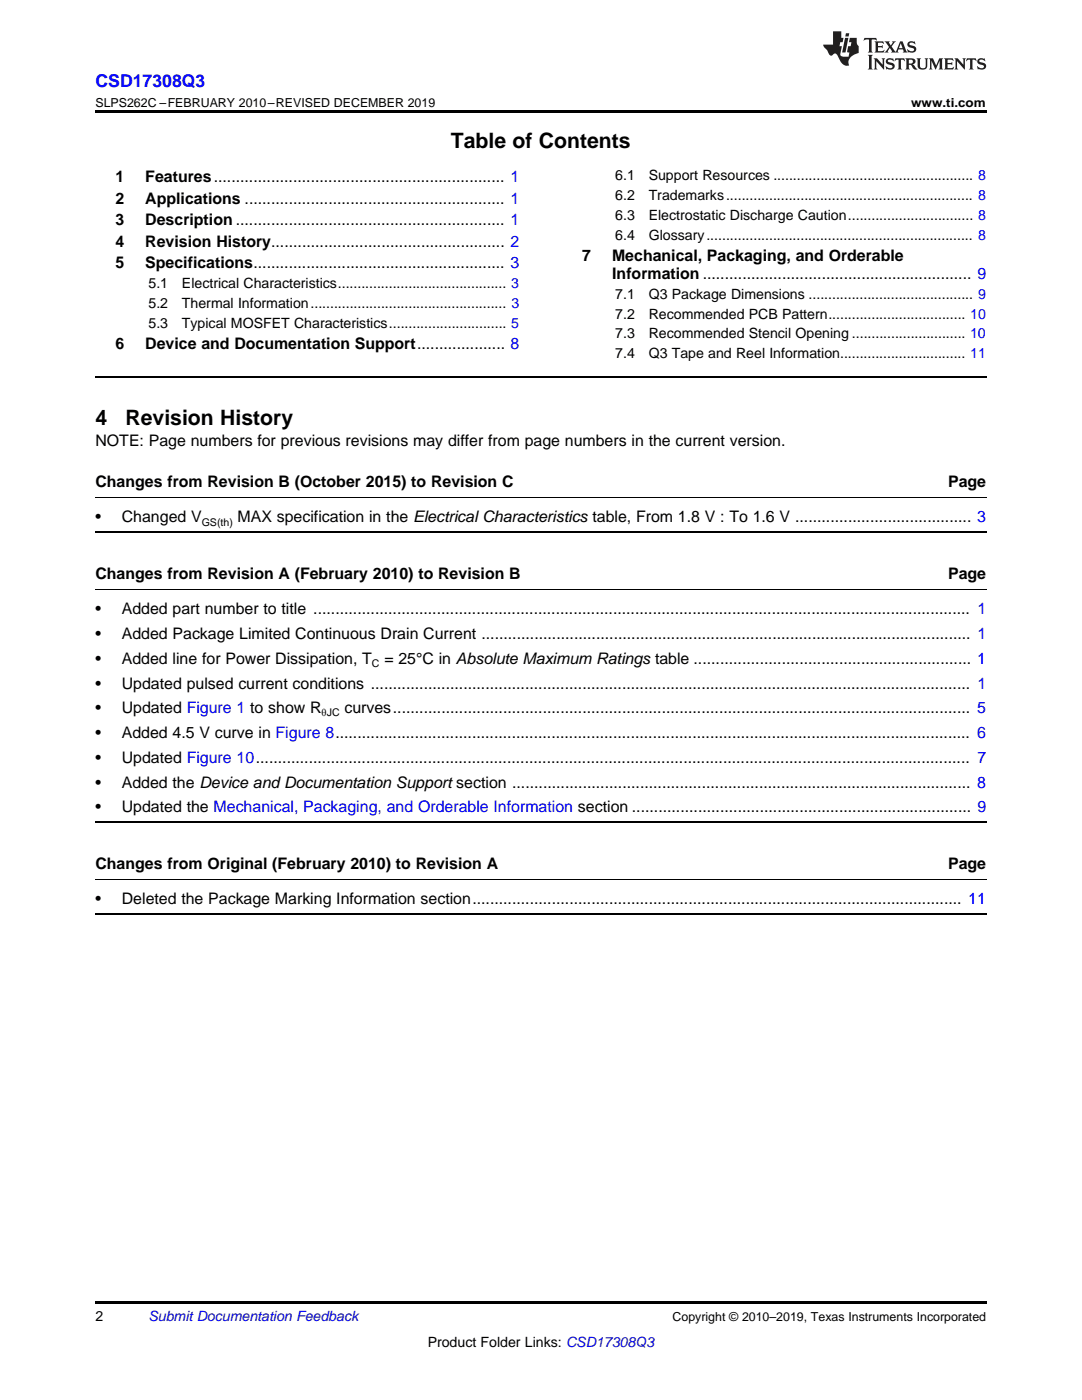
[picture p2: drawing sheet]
<svg xmlns="http://www.w3.org/2000/svg" width="216mm" height="279mm" viewBox="0 0 216 279" stroke-linecap="round" stroke-linejoin="round" font-family="sans-serif">
<defs><g id="words">
<g font-size="4.2">
<text x="90" y="29.6">Table of Contents</text>
<text x="19" y="84.8">4</text>
<text x="25" y="84.8">Revision History</text>
</g>
<text font-size="3.5" fill="#00f" x="19" y="17.3">CSD17308Q3</text>
<g font-size="3.2">
<text x="23" y="36.3">1</text>
<text x="23" y="40.6">2</text>
<text x="29" y="36.3">Features.................................................................. 1</text>
<text x="29" y="40.6">Applications ........................................................... 1</text>
<text x="23" y="44.9">3</text>
<text x="29" y="44.9">Description ............................................................. 1</text>
<text x="23" y="49.2">4</text>
<text x="23" y="53.6">5</text>
<text x="29" y="49.2">Revision History..................................................... 2</text>
<text x="29" y="53.6">Specifications......................................................... 3</text>
<text x="116.2" y="52.1">7</text>
<text x="122.1" y="52.1">Mechanical, Packaging, and Orderable</text>
<text x="122.2" y="55.7">Information ............................................................. 9</text>
<text x="23" y="69.7">6</text>
<text x="29" y="69.7">Device and Documentation Support.................... 8</text>
<text x="19" y="89.1">NOTE: Page numbers for previous revisions may differ from page numbers in the current version.</text>
<text x="19" y="97.2">Changes from Revision B (October 2015) to Revision C</text>
<text x="189.2" y="97.2">Page</text>
<text x="19" y="104.2">•</text>
<text x="24.3" y="104.2">Changed V</text>
<text x="47.4" y="104.2">MAX specification in the Electrical Characteristics table, From 1.8 V : To 1.6 V ........................................ 3</text>
<text x="19" y="115.5">Changes from Revision A (February 2010) to Revision B</text>
<text x="189.2" y="115.5">Page</text>
<text x="19" y="122.6">•</text>
<text x="24.3" y="122.6">Added part number to title ..................................................................................................................................................... 1</text>
<text x="19" y="127.5">•</text>
<text x="24.3" y="127.5">Added Package Limited Continuous Drain Current ............................................................................................................... 1</text>
<text x="19" y="132.5">•</text>
<text x="19" y="137.4">•</text>
<text x="24.3" y="132.5">Added line for Power Dissipation, T</text>
<text x="24.3" y="137.4">Updated pulsed current conditions ........................................................................................................................................ 1</text>
<text x="76.7" y="132.5">= 25°C in Absolute Maximum Ratings table ............................................................... 1</text>
<text x="19" y="142.3">•</text>
<text x="24.3" y="142.3">Updated Figure 1 to show R</text>
<text x="68.7" y="142.3">curves................................................................................................................................... 5</text>
<text x="19" y="147.3">•</text>
<text x="24.3" y="147.3">Added 4.5 V curve in Figure 8................................................................................................................................................ 6</text>
<text x="19" y="152.2">•</text>
<text x="24.3" y="152.2">Updated Figure 10.................................................................................................................................................................. 7</text>
<text x="19" y="157.2">•</text>
<text x="24.3" y="157.2">Added the Device and Documentation Support section ........................................................................................................ 8</text>
<text x="19" y="162.1">•</text>
<text x="24.3" y="162.1">Updated the Mechanical, Packaging, and Orderable Information section ............................................................................. 9</text>
<text x="19" y="173.4">Changes from Original (February 2010) to Revision A</text>
<text x="189.2" y="173.4">Page</text>
<text x="19" y="180.4">•</text>
<text x="24.3" y="180.4">Deleted the Package Marking Information section............................................................................................................... 11</text>
</g>
<g font-size="2.8">
<text x="122.8" y="36">6.1</text>
<text x="129.4" y="36">Support Resources ................................................... 8</text>
<text x="122.8" y="39.9">6.2</text>
<text x="129.4" y="39.9">Trademarks............................................................... 8</text>
<text x="122.8" y="43.9">6.3</text>
<text x="122.8" y="47.8">6.4</text>
<text x="129.4" y="43.9">Electrostatic Discharge Caution................................ 8</text>
<text x="129.4" y="47.8">Glossary.................................................................... 8</text>
<text x="29.6" y="57.5">5.1</text>
<text x="36.3" y="57.5">Electrical Characteristics........................................... 3</text>
<text x="122.8" y="59.6">7.1</text>
<text x="129.4" y="59.6">Q3 Package Dimensions .......................................... 9</text>
<text x="29.6" y="61.5">5.2</text>
<text x="29.6" y="65.4">5.3</text>
<text x="36.3" y="61.5">Thermal Information.................................................. 3</text>
<text x="36.3" y="65.4">Typical MOSFET Characteristics.............................. 5</text>
<text x="122.8" y="63.6">7.2</text>
<text x="129.4" y="63.6">Recommended PCB Pattern................................... 10</text>
<text x="122.8" y="67.5">7.3</text>
<text x="122.8" y="71.5">7.4</text>
<text x="129.4" y="67.5">Recommended Stencil Opening ............................. 10</text>
<text x="129.4" y="71.5">Q3 Tape and Reel Information................................ 11</text>
<text x="19" y="263.6">2</text>
<text x="85.3" y="268.9">Product Folder Links: CSD17308Q3</text>
</g>
<text font-size="2.8" fill="#0000c8" x="29.6" y="263.6">Submit Documentation Feedback</text>
<g font-size="2.5">
<text x="19" y="21.4">SLPS262C –FEBRUARY 2010–REVISED DECEMBER 2019</text>
<text x="181.8" y="21.4">www.ti.com</text>
<text x="134.2" y="263.6">Copyright © 2010–2019, Texas Instruments Incorporated</text>
</g>
<g font-size="2.1">
<text x="40.3" y="104.9">GS(th)</text>
<text x="74.2" y="133.1">C</text>
<text x="64.2" y="143">θJC</text>
</g>
</g></defs>
<path d="M19 22h177.8v.5h-177.8zM19 259.7h177.8v.5h-177.8z" fill="#000"/>
<path d="M19 75.2h177.8M19 106.2h177.8M19 164h177.8M19 182.4h177.8" fill="none" stroke="#000" stroke-width=".35"/>
<path d="M19 99.3h177.8M19 117.6h177.8M19 175.5h177.8" fill="none" stroke="#000" stroke-width=".2"/>
<g fill="#231f20">
<path d="M172.5 7.6l-.1 .5 .4-.2h.6v.1v2.1l-.2 .4h.9l-.2-.4v-2.1l.1-.1h.5l.5 .2-.2-.5zM174.5 8.3l.2 .3v1.5l-.2 .4h1.8l.2-.6a1.04 1.04 0 0 1-1.3 .2v-.7h.6l.3 .2v-.6l-.3 .2h-.6v-.6l.8-.1 .4 .3-.2-.5zM176.5 8.3l.9 1.1-.9 1.1h.8l-.2-.2 .4-.7 .5 .7-.2 .2h1.5l-.2-.2 .2-.4h.9l.1 .4-.2 .2h1l-.3-.3-.7-1.9h-.5l-.9 2-.8-1 .9-1h-.8l.1 .3-.4 .5-.3-.6 .1-.2zM179.7 8.6l.4 1h-.7zM181.3 8.4a.63 .63 0 0 0-.2 .7 .63 .63 0 0 0 .6 .4l.6 .2 .1 .2a.75 .75 0 0 1-.7 .4 .75 .75 0 0 1-.6-.5l.1 .7 .1-.1a1.11 1.11 0 0 0 1.5-.6 1.13 1.13 0 0 0-1.2-.8l-.1-.4a1.04 1.04 0 0 1 1.2 .2l-.2-.5-.2 .1-.4-.2zM173.2 10.9l.2 .4v2.2l-.2 .4h1l-.3-.4v-2.2l.3-.4zM174.3 11.6l.3 .4v1.5l-.3 .4h.8l-.2-.4v-1.3l1.5 1.7v-1.9l.2-.4h-.7l.2 .4v.9l-1.1-1.3zM177 11.8a.62 .62 0 0 0-.2 .7 .62 .62 0 0 0 .6 .4l.6 .1 .1 .3a.76 .76 0 0 1-.7 .3 .76 .76 0 0 1-.7-.4l.2 .7 .1-.1a1.11 1.11 0 0 0 1.5-.6 1.13 1.13 0 0 0-1.2-.8l-.1-.4a1.04 1.04 0 0 1 1.2 .2l-.2-.6-.2 .1-.5-.1zM178.7 11.6l-.2 .6a.61 .61 0 0 1 .8-.3v1.6l-.2 .4h.9l-.2-.4v-1.6a.63 .63 0 0 1 .7 .3l-.1-.6zM180.6 11.6l.3 .4v1.5l-.3 .4h1l-.2-.2-.1-.8 .6 .2a.76 .76 0 0 0 1.2 .7l-1-1a.58 .58 0 0 0 .6-.5 .58 .58 0 0 0-.5-.6zM181.4 11.9h.1a.45 .45 0 0 1 .5 .1 .45 .45 0 0 1 .1 .5l-.8 .2zM182.9 11.6l.2 .2a2.17 2.17 0 0 0 .3 1.9 .99 .99 0 0 0 1.6-.6v-1.1l.2-.4h-.7l.2 .2a1.92 1.92 0 0 1-.2 1.8 .6 .6 0 0 1-.9-.5v-1.1l.2-.4zM185.4 11.6l.2 .4v1.5l-.2 .4h.7l-.2-.4v-1.4l.8 1.8 .8-1.8v1.4l-.2 .4h.9l-.2-.4v-1.5l.2-.4h-.8l-.6 1.5-.6-1.5zM188.4 11.6l.2 .4v1.5l-.2 .4h1.8l.1-.6a1.04 1.04 0 0 1-1.2 .1v-.6h.5l.4 .2v-.6l-.4 .2h-.5v-.7h.8l.3 .3-.1-.6zM190.5 11.6l.2 .4v1.5l-.2 .4h.7l-.2-.4v-1.3l1.5 1.7v-1.9l.2-.4h-.7l.2 .4v.9l-1.1-1.3zM192.9 11.6l-.1 .6a.61 .61 0 0 1 .7-.3l.1 1.6-.3 .4h1l-.3-.4 .1-1.6a.63 .63 0 0 1 .7 .3l-.1-.6zM195.2 11.8a.62 .62 0 0 0-.2 .7 .62 .62 0 0 0 .6 .4l.6 .1 .1 .3a.76 .76 0 0 1-.7 .3 .76 .76 0 0 1-.6-.4l.1 .7 .1-.1a1.11 1.11 0 0 0 1.6-.6 1.13 1.13 0 0 0-1.3-.8l-.1-.4a1.04 1.04 0 0 1 1.2 .2l-.1-.6-.2 .1-.5-.1z"/>
<path d="M166.2 6.3v2.6h-1.9v.4l.8 .9a.91 .91 0 0 0 1 .8 .56 .56 0 0 1 .5-.3 .56 .56 0 0 1 .5 .3l.4 .8a1.53 1.53 0 0 0 1.9 1.2 1.54 1.54 0 0 1 1-2.1l.9-.3v-1.4a1.52 1.52 0 0 1-.4-1.6h-1.3l-.2 .8h.5l-.2 .8h-.5l-.1 1v.2l.4 .1-.2 .8a1.93 1.93 0 0 1-1.6-.3l.3-1.8h-.5l.2-.8h.4l.2-.8h-.4v-1.3zM168.6 7.6l-.6 2.9h.7l.6-2.9zM168.8 6.6l-.1 .7h.6l.2-.7z"/>
</g>
<use href="#words"/>
</svg>
